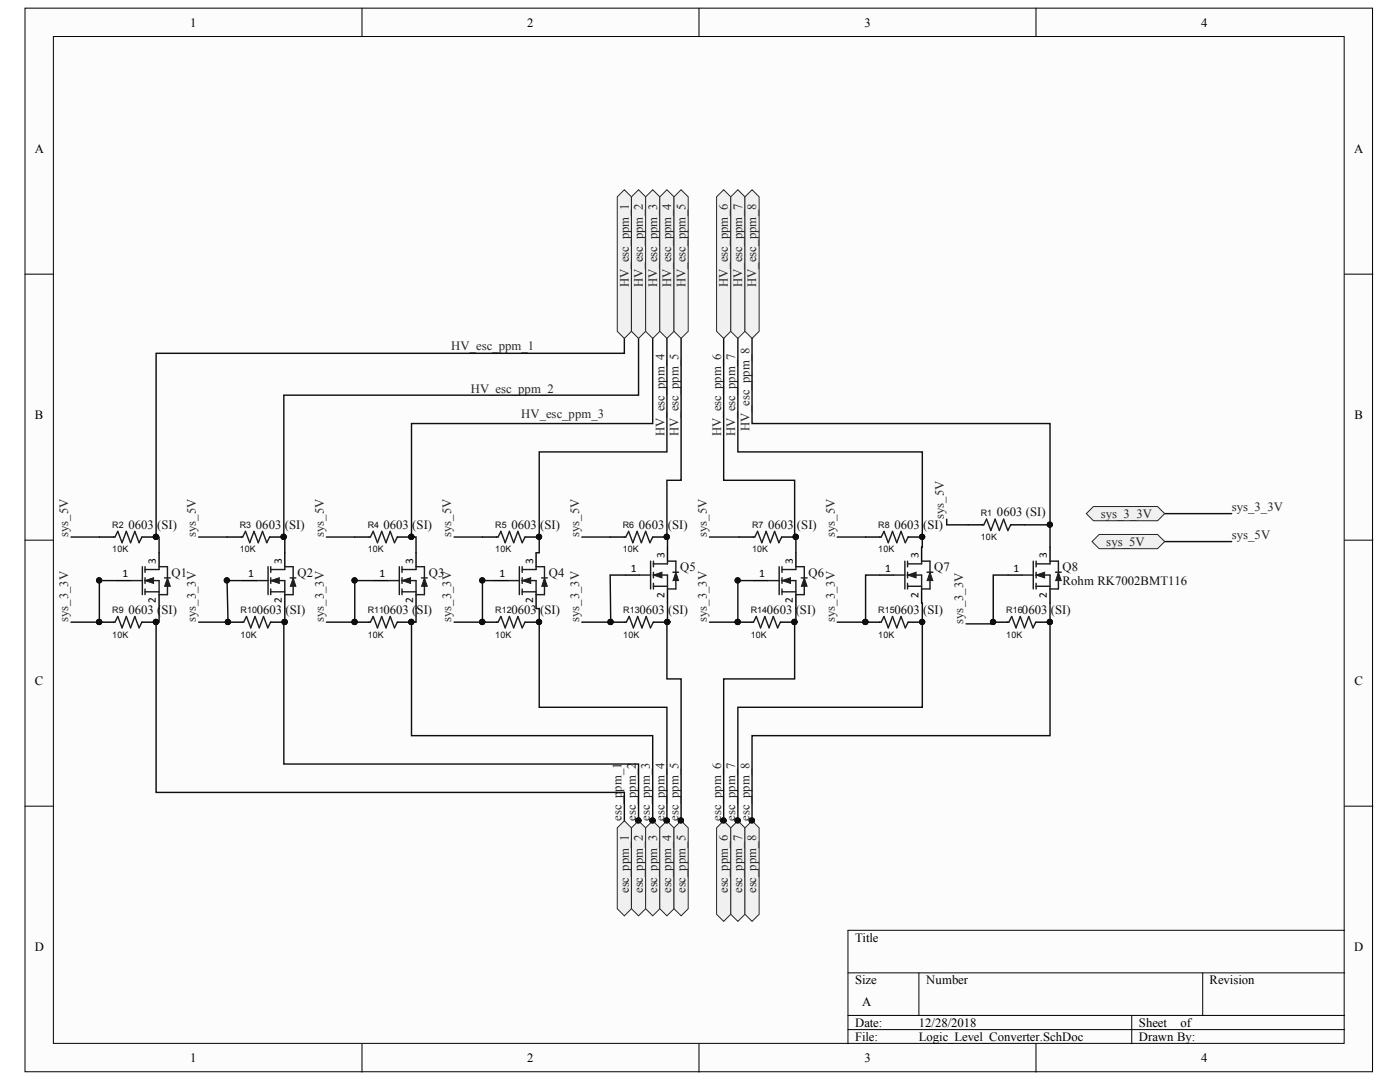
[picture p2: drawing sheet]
<svg xmlns="http://www.w3.org/2000/svg" width="279mm" height="216mm" viewBox="0 0 279 216" stroke-linecap="round" stroke-linejoin="round" font-family="sans-serif">
<defs><g id="words">
<g font-size="2.5">
<text x="38" y="5.3">1</text>
<text x="105.2" y="5.3">2</text>
<text x="172.5" y="5.3">3</text>
<text x="239.7" y="5.3">4</text>
<text x="6.9" y="30.4">A</text>
<text x="270.2" y="30.4">A</text>
<text x="6.9" y="83.5">B</text>
<text x="270.3" y="83.5">B</text>
<text x="6.9" y="136.6">C</text>
<text x="270.3" y="136.6">C</text>
<text x="6.9" y="189.7">D</text>
<text x="170.6" y="187.9">Title</text>
<text x="270.2" y="189.7">D</text>
<text x="170.6" y="196.4">Size</text>
<text x="184.8" y="196.4">Number</text>
<text x="241.4" y="196.4">Revision</text>
<text x="172.1" y="200.7">A</text>
<text x="170.6" y="204.9">Date:</text>
<text x="170.6" y="207.7">File:</text>
<text x="183.4" y="204.9">12/28/2018</text>
<text x="183.4" y="207.7">Logic_Level_Converter.SchDoc</text>
<text x="227.3" y="204.9">Sheet</text>
<text x="227.3" y="207.7">Drawn By:</text>
<text x="235.6" y="204.9">of</text>
<text x="38" y="212">1</text>
<text x="105.2" y="212">2</text>
<text x="172.5" y="212">3</text>
<text x="239.7" y="212">4</text>
</g>
<g font-size="2.5" fill="#262626">
<text x="125.5" y="57.3" transform="rotate(-90 125.5 57.3)">HV_esc_ppm_1</text>
<text x="128.3" y="57.3" transform="rotate(-90 128.3 57.3)">HV_esc_ppm_2</text>
<text x="131.1" y="57.3" transform="rotate(-90 131.1 57.3)">HV_esc_ppm_3</text>
<text x="133.9" y="57.3" transform="rotate(-90 133.9 57.3)">HV_esc_ppm_4</text>
<text x="136.8" y="57.3" transform="rotate(-90 136.8 57.3)">HV_esc_ppm_5</text>
<text x="145.3" y="57.3" transform="rotate(-90 145.3 57.3)">HV_esc_ppm_6</text>
<text x="148.1" y="57.3" transform="rotate(-90 148.1 57.3)">HV_esc_ppm_7</text>
<text x="150.9" y="57.3" transform="rotate(-90 150.9 57.3)">HV_esc_ppm_8</text>
<text x="90.1" y="69.9">HV_esc_ppm_1</text>
<text x="93.9" y="78.4">HV_esc_ppm_2</text>
<text x="104" y="83.4">HV_esc_ppm_3</text>
<text x="132.6" y="87.1" transform="rotate(-90 132.6 87.1)">HV_esc_ppm_4</text>
<text x="135.4" y="87.1" transform="rotate(-90 135.4 87.1)">HV_esc_ppm_5</text>
<text x="143.9" y="87.1" transform="rotate(-90 143.9 87.1)">HV_esc_ppm_6</text>
<text x="146.7" y="87.1" transform="rotate(-90 146.7 87.1)">HV_esc_ppm_7</text>
<text x="149.6" y="86" transform="rotate(-90 149.6 86)">HV_esc_ppm_8</text>
<text x="245.8" y="101.9">sys_3_3V</text>
<text x="13.6" y="107.2" transform="rotate(-90 13.6 107.2)">sys_5V</text>
<text x="39.1" y="107.2" transform="rotate(-90 39.1 107.2)">sys_5V</text>
<text x="64.6" y="107.2" transform="rotate(-90 64.6 107.2)">sys_5V</text>
<text x="90.1" y="107.2" transform="rotate(-90 90.1 107.2)">sys_5V</text>
<text x="115.6" y="107.2" transform="rotate(-90 115.6 107.2)">sys_5V</text>
<text x="141" y="107.2" transform="rotate(-90 141 107.2)">sys_5V</text>
<text x="166.6" y="107.2" transform="rotate(-90 166.6 107.2)">sys_5V</text>
<text x="188.4" y="103.6" transform="rotate(-90 188.4 103.6)">sys_5V</text>
<text x="219.7" y="103.4">sys_3_3V</text>
<text x="245.8" y="107.5">sys_5V</text>
<text x="220.8" y="109">sys_5V</text>
<text x="13.6" y="124.2" transform="rotate(-90 13.6 124.2)">sys_3_3V</text>
<text x="39.1" y="124.2" transform="rotate(-90 39.1 124.2)">sys_3_3V</text>
<text x="64.6" y="124.2" transform="rotate(-90 64.6 124.2)">sys_3_3V</text>
<text x="90.1" y="124.2" transform="rotate(-90 90.1 124.2)">sys_3_3V</text>
<text x="115.6" y="124.2" transform="rotate(-90 115.6 124.2)">sys_3_3V</text>
<text x="141" y="124.2" transform="rotate(-90 141 124.2)">sys_3_3V</text>
<text x="166.6" y="124.2" transform="rotate(-90 166.6 124.2)">sys_3_3V</text>
<text x="192.2" y="124.5" transform="rotate(-90 192.2 124.5)">sys_3_3V</text>
<text x="124" y="158" transform="rotate(-90 124 158)">pm_1</text>
<text x="124" y="163.8" transform="rotate(-90 124 163.8)">esc_p</text>
<text x="126.9" y="163.8" transform="rotate(-90 126.9 163.8)">esc_ppm_2</text>
<text x="129.7" y="163.8" transform="rotate(-90 129.7 163.8)">esc_ppm_3</text>
<text x="132.6" y="163.8" transform="rotate(-90 132.6 163.8)">esc_ppm_4</text>
<text x="135.4" y="163.8" transform="rotate(-90 135.4 163.8)">esc_ppm_5</text>
<text x="143.9" y="163.8" transform="rotate(-90 143.9 163.8)">esc_ppm_6</text>
<text x="146.7" y="163.8" transform="rotate(-90 146.7 163.8)">esc_ppm_7</text>
<text x="149.6" y="163.8" transform="rotate(-90 149.6 163.8)">esc_ppm_8</text>
<text x="125.5" y="178.3" transform="rotate(-90 125.5 178.3)">esc_ppm_1</text>
<text x="128.3" y="178.3" transform="rotate(-90 128.3 178.3)">esc_ppm_2</text>
<text x="131.1" y="178.3" transform="rotate(-90 131.1 178.3)">esc_ppm_3</text>
<text x="133.9" y="178.3" transform="rotate(-90 133.9 178.3)">esc_ppm_4</text>
<text x="136.8" y="178.3" transform="rotate(-90 136.8 178.3)">esc_ppm_5</text>
<text x="145.3" y="178.3" transform="rotate(-90 145.3 178.3)">esc_ppm_6</text>
<text x="148.1" y="178.3" transform="rotate(-90 148.1 178.3)">esc_ppm_7</text>
<text x="150.9" y="178.3" transform="rotate(-90 150.9 178.3)">esc_ppm_8</text>
</g>
<g font-size="2.5" fill="#0e0e0e">
<text x="25.6" y="105.5">0603</text>
<text x="31.4" y="105.5">(SI)</text>
<text x="51.1" y="105.5">0603</text>
<text x="56.8" y="105.5">(SI)</text>
<text x="76.5" y="105.5">0603</text>
<text x="82.3" y="105.5">(SI)</text>
<text x="102.1" y="105.5">0603</text>
<text x="107.8" y="105.5">(SI)</text>
<text x="127.5" y="105.5">0603</text>
<text x="133.3" y="105.5">(SI)</text>
<text x="153.3" y="105.5">0603</text>
<text x="159.1" y="105.5">(SI)</text>
<text x="178.5" y="105.5">0603</text>
<text x="184.2" y="105.5">(SI)</text>
<text x="199" y="103">0603 (SI)</text>
<text x="135.7" y="113.9">Q5</text>
<text x="186.5" y="113.9">Q7</text>
<text x="212.1" y="113.9">Q8</text>
<text x="34.2" y="115">Q1</text>
<text x="59.4" y="115">Q2</text>
<text x="85.6" y="115">Q3</text>
<text x="109.5" y="115">Q4</text>
<text x="161.3" y="115">Q6</text>
<text x="212.1" y="116.8">Rohm RK7002BMT116</text>
<text x="25.6" y="122.5">0603 (SI)</text>
<text x="51.2" y="122.5">0603</text>
<text x="57" y="122.5">(SI)</text>
<text x="76.5" y="122.5">0603 (SI)</text>
<text x="102.1" y="122.5">0603</text>
<text x="107.8" y="122.5">(SI)</text>
<text x="127.6" y="122.5">0603</text>
<text x="133.3" y="122.5">(SI)</text>
<text x="153" y="122.5">0603 (SI)</text>
<text x="178.5" y="122.5">0603</text>
<text x="184.2" y="122.5">(SI)</text>
<text x="204" y="122.5">0603</text>
<text x="209.7" y="122.5">(SI)</text>
</g>
<g font-size="2.3">
<text x="31.1" y="112.5" transform="rotate(-90 31.1 112.5)">3</text>
<text x="56.2" y="112.5" transform="rotate(-90 56.2 112.5)">3</text>
<text x="82.4" y="112.5" transform="rotate(-90 82.4 112.5)">3</text>
<text x="106.4" y="112.5" transform="rotate(-90 106.4 112.5)">3</text>
<text x="132.6" y="111.4" transform="rotate(-90 132.6 111.4)">3</text>
<text x="158.2" y="112.5" transform="rotate(-90 158.2 112.5)">3</text>
<text x="183.3" y="111.4" transform="rotate(-90 183.3 111.4)">3</text>
<text x="208.9" y="111.4" transform="rotate(-90 208.9 111.4)">3</text>
<text x="24.4" y="115.2">1</text>
<text x="49.6" y="115.2">1</text>
<text x="75.8" y="115.2">1</text>
<text x="99.7" y="115.2">1</text>
<text x="125.9" y="114.1">1</text>
<text x="132.6" y="119.3" transform="rotate(-90 132.6 119.3)">2</text>
<text x="151.5" y="115.2">1</text>
<text x="176.6" y="114.1">1</text>
<text x="183.3" y="119.3" transform="rotate(-90 183.3 119.3)">2</text>
<text x="202.3" y="114.1">1</text>
<text x="208.9" y="119.3" transform="rotate(-90 208.9 119.3)">2</text>
<text x="31.1" y="120.4" transform="rotate(-90 31.1 120.4)">2</text>
<text x="56.2" y="120.4" transform="rotate(-90 56.2 120.4)">2</text>
<text x="82.4" y="120.4" transform="rotate(-90 82.4 120.4)">2</text>
<text x="106.4" y="120.4" transform="rotate(-90 106.4 120.4)">2</text>
<text x="158.2" y="120.4" transform="rotate(-90 158.2 120.4)">2</text>
</g>
<g font-size="1.8" fill="#0e0e0e">
<text x="22.4" y="105.4">R2</text>
<text x="47.9" y="105.4">R3</text>
<text x="73.4" y="105.4">R4</text>
<text x="98.8" y="105.4">R5</text>
<text x="124.3" y="105.4">R6</text>
<text x="150.1" y="105.4">R7</text>
<text x="175.3" y="105.4">R8</text>
<text x="195.8" y="103">R1</text>
<text x="195.8" y="107.8">10K</text>
<text x="22.4" y="110.2">10K</text>
<text x="47.9" y="110.2">10K</text>
<text x="73.4" y="110.2">10K</text>
<text x="98.8" y="110.2">10K</text>
<text x="124.3" y="110.2">10K</text>
<text x="150.1" y="110.2">10K</text>
<text x="175.3" y="110.2">10K</text>
<text x="22.4" y="122.4">R9</text>
<text x="48" y="122.4">R10</text>
<text x="73.4" y="122.4">R11</text>
<text x="98.8" y="122.4">R12</text>
<text x="124.4" y="122.4">R13</text>
<text x="149.8" y="122.4">R14</text>
<text x="175.3" y="122.4">R15</text>
<text x="200.8" y="122.4">R16</text>
<text x="22.4" y="127.2">10K</text>
<text x="48" y="127.2">10K</text>
<text x="73.4" y="127.2">10K</text>
<text x="98.8" y="127.2">10K</text>
<text x="124.4" y="127.2">10K</text>
<text x="149.8" y="127.2">10K</text>
<text x="175.3" y="127.2">10K</text>
<text x="200.8" y="127.2">10K</text>
</g>
</g></defs>
<g fill="#fcfcfc" stroke="#000" stroke-width=".2">
<path d="M5 1.6h268.9v212.3h-268.9z"/>
<path d="M10.7 7.3h257.6v200.9h-257.6z"/>
</g>
<g fill="none" stroke="#000" stroke-width=".2">
<path d="M72.2 1.6v5.7M139.5 1.6v5.7M206.8 1.6v5.7M5 54.7h5.7M268.3 54.7h5.7M5 107.8h5.7M268.3 107.8h5.7M5 160.9h5.7M268.3 160.9h5.7M169.2 194.1h99.1M183.4 194.1v8.5M240 194.1v8.5"/>
<path d="M268.3 185.6h-99.1v22.7M72.2 208.3v5.6M139.5 208.3v5.6M169.2 202.6h99.1M169.2 205.4h99.1M206.8 208.3v5.6M225.9 202.6v5.7"/>
</g>
<g fill="none" stroke="#0e0e0e" stroke-width=".28">
<path d="M124.6 67.5v3h-93.4v36.7h.5v3.1M127.4 67.5v11.4h-70.8v28.3h.2v3.1M130.3 67.5v17h-48.2v22.7h.9v3.1M133.1 67.5v22.7h-25.5v20.1h-.6M135.9 67.5v28.3h-2.8l.1 13.4M144.4 67.5v28.3h14.2v11.4h.2v3.1M147.3 67.5v22.7h36.8v19h-.2M14.2 107.2h5.6M19.8 115.9v8.2h-5.6M19.8 115.7v.2h3.6M39.6 107.2h5.7M45.3 115.9l.2 8.2h-5.9"/>
<path d="M45.3 115.7v.2h3.2M65.1 107.2h5.7M70.8 115.9v8.2h-5.7M70.8 115.7v.2h3.9M90.6 107.2h5.7M96.3 115.9v8.2h-5.7M96.3 115.7v.2h2.3M116.1 107.2h5.7M124.8 114.7h-3l.1 9.4h-5.8M147.3 115.9v8.2h-5.7M147.3 115.7v.2h3.2M167.1 107.2h5.6"/>
<path d="M175.6 114.7h-2.9v9.4h-5.6M201.2 114.7h-3v9.8h-5.4M31.7 121.4v2.7h-.5v34h93.4v5.7M56.8 121.4v2.7h-.2v28.4h70.8v11.3M83 121.4v2.7h-.9v22.7h48.2v17M107 121.4h.6v19.7h25.5v22.7M133.2 120.3l-.1 15.2h2.8v28.3M158.8 121.4v2.7h-.2v11.4h-14.2v28.3M183.9 120.3h.2v20.8h-36.8v22.7M209.6 120.3v26.5h-59.5v17"/>
</g>
<g fill="#0e0e0e" stroke="#0e0e0e" stroke-width=".2">
<circle cx="127.4" cy="163.7" r=".52"/>
<circle cx="130.2" cy="163.7" r=".52"/>
<circle cx="133.1" cy="163.7" r=".52"/>
<circle cx="135.9" cy="163.7" r=".52"/>
<circle cx="144.4" cy="163.7" r=".52"/>
<circle cx="147.2" cy="163.7" r=".52"/>
<circle cx="150" cy="163.7" r=".52"/>
<circle cx="209.5" cy="124.1" r=".52"/>
<circle cx="172.7" cy="124.1" r=".52"/>
<circle cx="158.8" cy="107.1" r=".52"/>
<circle cx="158.5" cy="124.1" r=".52"/>
<circle cx="147.2" cy="115.8" r=".52"/>
<circle cx="147.2" cy="124.1" r=".52"/>
<circle cx="133.1" cy="107.1" r=".52"/>
<circle cx="133.2" cy="124.1" r=".52"/>
<circle cx="121.8" cy="124.1" r=".52"/>
<circle cx="96.2" cy="115.8" r=".52"/>
<circle cx="96.2" cy="124.1" r=".52"/>
<circle cx="82.1" cy="107.1" r=".52"/>
<circle cx="82.1" cy="124.1" r=".52"/>
<circle cx="70.8" cy="115.8" r=".52"/>
<circle cx="70.8" cy="124.1" r=".52"/>
<circle cx="56.6" cy="107.1" r=".52"/>
<circle cx="56.8" cy="124.1" r=".52"/>
<circle cx="45.3" cy="115.8" r=".52"/>
<circle cx="45.5" cy="124.1" r=".52"/>
<circle cx="31.1" cy="107.1" r=".52"/>
<circle cx="31.1" cy="124.1" r=".52"/>
<circle cx="19.8" cy="115.8" r=".52"/>
<circle cx="19.8" cy="124.1" r=".52"/>
</g>
<g fill="none" stroke="#000" stroke-width=".28">
<path d="M23.4 115.9h2.8M31.7 110.3v2.8M31.7 118.7v2.7M48.5 115.9h2.8M56.8 110.3v2.8M56.8 118.7v2.7M74.7 115.9h2.8M83 110.3v2.8M83 118.7v2.7M98.6 115.9h2.8M107 110.3v2.8M107 118.7v2.7"/>
<path d="M124.8 114.7h2.8M133.2 109.2v2.8M133.2 117.5v2.8M150.5 115.9h2.8M158.8 110.3v2.8M158.8 118.7v2.7M175.6 114.7h2.7M183.9 109.2v2.8M183.9 117.5v2.8M201.2 114.7h2.8M209.6 109.2v2.8M209.6 117.5v2.8"/>
</g>
<g fill="none" stroke="#1c1c1c" stroke-width=".28">
<path d="M26.2 115.9h2.2M28.4 113.1v5.6M28.9 115.9h2.8v2.8h1.7v-2M28.9 118.1h2.8M28.9 113.1v1.1M28.9 115.3v1.1M28.9 117.5v1.2M31.7 113.1v.5h-2.8M31.8 113.1h1.6v2.2M32.8 115.3h1.2M51.3 115.9h2.2M53.5 113.1v5.6"/>
<path d="M54 115.9h2.8v2.8h1.7v-2M54 118.1h2.8M54 113.1v1.1M54 115.3v1.1M54 117.5v1.2M56.8 113.1v.5h-2.8M56.9 113.1h1.6v2.2M57.9 115.3h1.1M77.5 115.9h2.2M79.7 113.1v5.6M80.2 115.9h2.8v2.8h1.7v-2M80.2 118.1h2.8"/>
<path d="M80.2 113.1v1.1M80.2 115.3v1.1M80.2 117.5v1.2M83 113.1v.5h-2.8M83.1 113.1h1.6v2.2M84.1 115.3h1.2M101.4 115.9h2.2M103.6 113.1v5.6M104.2 115.9h2.8v2.8h1.7v-2M104.2 118.1h2.8M104.2 113.1v1.1M104.2 115.3v1.1"/>
<path d="M104.2 117.5v1.2M107 113.1v.5h-2.8M107.1 113.1h1.6v2.2M108.1 115.3h1.1M127.6 114.7h2.2M129.8 112v5.5M130.4 114.7h2.8v2.8h1.7v-2M130.4 117h2.8M130.4 112v1.1M130.4 114.2v1.1M130.4 116.4v1.1M133.2 112v.5h-2.8"/>
<path d="M133.3 112h1.6v2.2M134.3 114.2h1.1M153.3 115.9h2.2M155.5 113.1v5.6M156.1 115.9h2.7v2.8h1.7v-2M156.1 118.1h2.7M156.1 113.1v1.1M156.1 115.3v1.1M156.1 117.5v1.2M158.8 113.1v.5h-2.7M158.9 113.1h1.6v2.2M159.9 115.3h1.2"/>
<path d="M178.3 114.7h2.3M180.6 112v5.5M181.1 114.7h2.8v2.8h1.7v-2M181.1 117h2.8M181.1 112v1.1M181.1 114.2v1.1M181.1 116.4v1.1M183.9 112v.5h-2.8M184 112h1.6v2.2M185 114.2h1.2M204 114.7h2.2M206.2 112v5.5"/>
<path d="M206.8 114.7h2.8v2.8h1.6v-2M206.8 117h2.8M206.8 112v1.1M206.8 114.2v1.1M206.8 116.4v1.1M209.6 112v.5h-2.8M209.7 112h1.5v2.2M210.7 114.2h1.1"/>
</g>
<g fill="#1c1c1c" stroke="#1c1c1c" stroke-width=".2">
<path d="M211.2 114.2l.6 1.7h-1.1z"/>
<path d="M206.8 114.7l1.7-.5v1.1z"/>
<path d="M185.6 114.2l.6 1.7h-1.2z"/>
<path d="M181.1 114.7l1.7-.5v1.1z"/>
<path d="M160.5 115.3l.6 1.7h-1.2z"/>
<path d="M156.1 115.9l1.7-.6v1.1z"/>
<path d="M134.9 114.2l.5 1.7h-1.1z"/>
<path d="M130.4 114.7l1.7-.5v1.1z"/>
<path d="M108.7 115.3l.5 1.7h-1.1z"/>
<path d="M104.2 115.9l1.7-.6v1.1z"/>
<path d="M84.7 115.3l.6 1.7h-1.2z"/>
<path d="M80.2 115.9l1.7-.6v1.1z"/>
<path d="M58.5 115.3l.5 1.7h-1.1z"/>
<path d="M54 115.9l1.7-.6v1.1z"/>
<path d="M33.4 115.3l.6 1.7h-1.1z"/>
<path d="M28.9 115.9l1.7-.6v1.1z"/>
</g>
<g fill="#f0f0f0" stroke="#262626" stroke-width=".2">
<path d="M123.2 165.2l1.4-1.4 1.4 1.4v16.1l-1.4 1.4-1.4-1.4z" fill-rule="evenodd"/>
<path d="M126 165.2l1.4-1.4 1.4 1.4v16.1l-1.4 1.4-1.4-1.4z" fill-rule="evenodd"/>
</g>
<circle cx="127.4" cy="163.7" r=".52" fill="#0e0e0e" stroke="#0e0e0e" stroke-width=".2"/>
<path d="M128.8 165.2l1.5-1.4 1.4 1.4v16.1l-1.4 1.4-1.5-1.4z" fill-rule="evenodd" fill="#f0f0f0" stroke="#262626" stroke-width=".2"/>
<circle cx="130.2" cy="163.7" r=".52" fill="#0e0e0e" stroke="#0e0e0e" stroke-width=".2"/>
<path d="M131.7 165.2l1.4-1.4 1.4 1.4v16.1l-1.4 1.4-1.4-1.4z" fill-rule="evenodd" fill="#f0f0f0" stroke="#262626" stroke-width=".2"/>
<circle cx="133.1" cy="163.7" r=".52" fill="#0e0e0e" stroke="#0e0e0e" stroke-width=".2"/>
<path d="M134.5 165.2l1.4-1.4 1.4 1.4v16.1l-1.4 1.4-1.4-1.4z" fill-rule="evenodd" fill="#f0f0f0" stroke="#262626" stroke-width=".2"/>
<circle cx="135.9" cy="163.7" r=".52" fill="#0e0e0e" stroke="#0e0e0e" stroke-width=".2"/>
<path d="M143 165.2l1.4-1.4 1.4 1.4v17.2l-1.4 1.4-1.4-1.4z" fill-rule="evenodd" fill="#f0f0f0" stroke="#262626" stroke-width=".2"/>
<circle cx="144.4" cy="163.7" r=".52" fill="#0e0e0e" stroke="#0e0e0e" stroke-width=".2"/>
<path d="M145.8 165.2l1.5-1.4 1.4 1.4v17.2l-1.4 1.4-1.5-1.4z" fill-rule="evenodd" fill="#f0f0f0" stroke="#262626" stroke-width=".2"/>
<circle cx="147.2" cy="163.7" r=".52" fill="#0e0e0e" stroke="#0e0e0e" stroke-width=".2"/>
<path d="M148.7 165.2l1.4-1.4 1.4 1.4v17.2l-1.4 1.4-1.4-1.4z" fill-rule="evenodd" fill="#f0f0f0" stroke="#262626" stroke-width=".2"/>
<circle cx="150" cy="163.7" r=".52" fill="#0e0e0e" stroke="#0e0e0e" stroke-width=".2"/>
<g fill="#f0f0f0" stroke="#262626" stroke-width=".2">
<path d="M123.2 39.3l1.4-1.4 1.4 1.4v26.8l-1.4 1.4-1.4-1.4z" fill-rule="evenodd"/>
<path d="M126 39.3l1.4-1.4 1.4 1.4v26.8l-1.4 1.4-1.4-1.4z" fill-rule="evenodd"/>
<path d="M128.8 39.3l1.5-1.4 1.4 1.4v26.8l-1.4 1.4-1.5-1.4z" fill-rule="evenodd"/>
<path d="M131.7 39.3l1.4-1.4 1.4 1.4v26.8l-1.4 1.4-1.4-1.4z" fill-rule="evenodd"/>
<path d="M134.5 39.3l1.4-1.4 1.4 1.4v26.8l-1.4 1.4-1.4-1.4z" fill-rule="evenodd"/>
<path d="M143 39.3l1.4-1.4 1.4 1.4v26.8l-1.4 1.4-1.4-1.4z" fill-rule="evenodd"/>
<path d="M145.8 39.3l1.5-1.4 1.4 1.4v26.8l-1.4 1.4-1.5-1.4z" fill-rule="evenodd"/>
<path d="M148.7 39.3l1.4-1.4 1.4 1.4v26.8l-1.4 1.4-1.4-1.4z" fill-rule="evenodd"/>
</g>
<path d="M196 104.7h.3l.6-1.1 .8 2.3 .9-2.3 .8 2.3 .9-2.3 .8 2.3 .6-1.2M201.1 124.1h.2l.6-1.1 .9 2.3 .8-2.3 .9 2.3 .8-2.3 .9 2.3 .5-1.2" fill="none" stroke="#1c1c1c" stroke-width=".28"/>
<path d="M193.2 104.7h2.8M201.7 104.7h2.8M198.2 124.1h2.9M206.7 124.1h2.9" fill="none" stroke="#000" stroke-width=".28"/>
<path d="M150.1 67.5v17h59.5v20.2M188.9 103.6v1.1h4.3M204.5 104.7h5.1v4.5M232.4 102.5h13.4" fill="none" stroke="#0e0e0e" stroke-width=".28"/>
<g fill="#0e0e0e" stroke="#0e0e0e" stroke-width=".2">
<circle cx="209.5" cy="104.7" r=".52"/>
<circle cx="209.5" cy="124.1" r=".52"/>
<circle cx="198.2" cy="124.1" r=".52"/>
</g>
<path d="M216.8 102.5l1.4-1.4h12.8l1.4 1.4-1.4 1.4h-12.8z" fill-rule="evenodd" fill="#f0f0f0" stroke="#262626" stroke-width=".2"/>
<path d="M232.4 108.1h13.4" fill="none" stroke="#0e0e0e" stroke-width=".28"/>
<path d="M217.9 108.1l1.5-1.4h11.6l1.4 1.4-1.4 1.4h-11.6z" fill-rule="evenodd" fill="#f0f0f0" stroke="#262626" stroke-width=".2"/>
<g fill="none" stroke="#1c1c1c" stroke-width=".28">
<path d="M22.7 107.2h.2l.6-1.2 .9 2.3 .8-2.3 .9 2.3 .8-2.3 .9 2.3 .5-1.1M48.1 107.2h.3l.6-1.2 .8 2.3 .9-2.3 .8 2.3 .9-2.3 .8 2.3 .6-1.1M73.6 107.2h.3l.6-1.2 .8 2.3 .9-2.3 .8 2.3 .9-2.3 .8 2.3 .6-1.1M99.1 107.2h.3l.6-1.2 .8 2.3 .9-2.3 .8 2.3 .9-2.3 .8 2.3 .6-1.1M124.6 107.2h.3l.6-1.2 .8 2.3 .9-2.3 .8 2.3 .8-2.3 .9 2.3 .6-1.1M150.3 107.2h.3l.6-1.2 .8 2.3 .9-2.3 .8 2.3 .9-2.3 .8 2.3 .6-1.1M175.6 107.2h.3l.5-1.2 .9 2.3 .8-2.3 .9 2.3 .8-2.3 .9 2.3 .5-1.1M22.7 124.1h.2l.6-1.1 .9 2.3 .8-2.3 .9 2.3 .8-2.3 .9 2.3 .5-1.2M48.3 124.1h.3l.6-1.1 .8 2.3 .9-2.3 .8 2.3 .9-2.3 .8 2.3 .6-1.2M73.6 124.1h.3l.6-1.1 .8 2.3 .9-2.3 .8 2.3 .9-2.3 .8 2.3 .6-1.2M99.1 124.1h.3l.6-1.1 .8 2.3 .9-2.3 .8 2.3 .9-2.3 .8 2.3 .6-1.2M124.7 124.1h.3l.6-1.1 .8 2.3 .9-2.3 .8 2.3 .9-2.3 .8 2.3 .6-1.2"/>
<path d="M150.1 124.1h.3l.5-1.1 .9 2.3 .8-2.3 .9 2.3 .8-2.3 .9 2.3 .6-1.2M175.6 124.1h.3l.5-1.1 .9 2.3 .8-2.3 .9 2.3 .8-2.3 .9 2.3 .5-1.2"/>
</g>
<g fill="none" stroke="#000" stroke-width=".28">
<path d="M19.8 107.2h2.9M28.3 107.2h2.9M45.3 107.2h2.8M53.8 107.2h2.8M70.8 107.2h2.8M79.3 107.2h2.8M96.3 107.2h2.8M104.8 107.2h2.8M121.8 107.2h2.8M130.3 107.2h2.8M147.5 107.2h2.8M156 107.2h2.8"/>
<path d="M172.7 107.2h2.9M181.2 107.2h2.9M19.8 124.1h2.9M28.3 124.1h2.9M45.5 124.1h2.8M54 124.1h2.8M70.8 124.1h2.8M79.3 124.1h2.8M96.3 124.1h2.8M104.8 124.1h2.8M121.9 124.1h2.8M130.4 124.1h2.8"/>
<path d="M147.3 124.1h2.8M155.8 124.1h2.8M172.7 124.1h2.9M181.2 124.1h2.9"/>
</g>
<g fill="#0e0e0e" stroke="#0e0e0e" stroke-width=".2">
<circle cx="184" cy="107.1" r=".52"/>
<circle cx="184" cy="124.1" r=".52"/>
<circle cx="172.7" cy="124.1" r=".52"/>
<circle cx="158.5" cy="124.1" r=".52"/>
<circle cx="147.2" cy="124.1" r=".52"/>
<circle cx="158.8" cy="107.1" r=".52"/>
<circle cx="133.2" cy="124.1" r=".52"/>
<circle cx="121.8" cy="124.1" r=".52"/>
<circle cx="133.1" cy="107.1" r=".52"/>
<circle cx="107.6" cy="107.1" r=".52"/>
<circle cx="107.6" cy="124.1" r=".52"/>
<circle cx="96.2" cy="124.1" r=".52"/>
<circle cx="82.1" cy="124.1" r=".52"/>
<circle cx="70.8" cy="124.1" r=".52"/>
<circle cx="82.1" cy="107.1" r=".52"/>
<circle cx="56.8" cy="124.1" r=".52"/>
<circle cx="45.5" cy="124.1" r=".52"/>
<circle cx="56.6" cy="107.1" r=".52"/>
<circle cx="31.1" cy="107.1" r=".52"/>
<circle cx="31.1" cy="124.1" r=".52"/>
<circle cx="19.8" cy="124.1" r=".52"/>
</g>
<path d="M141.6 107.2h5.9" fill="none" stroke="#0e0e0e" stroke-width=".28"/>
<use href="#words"/>
</svg>
